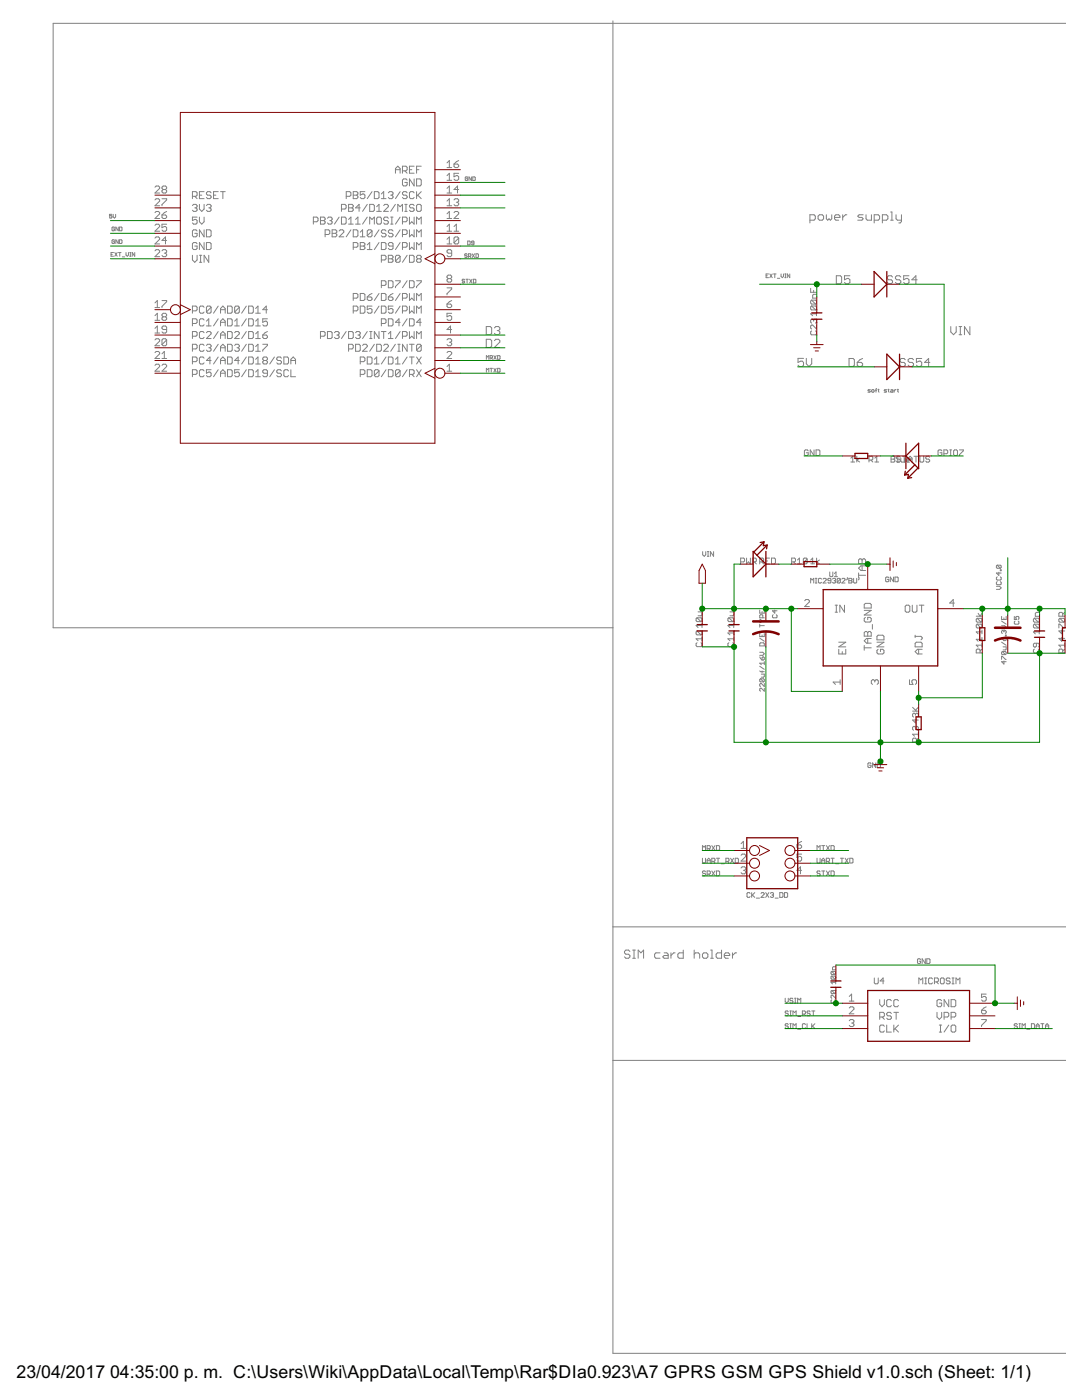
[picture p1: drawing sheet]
<svg xmlns="http://www.w3.org/2000/svg" width="216mm" height="279mm" viewBox="0 0 216 279" stroke-linecap="round" stroke-linejoin="round" font-family="sans-serif">
<defs><g id="words">
<g font-size="4">
<text x="3.3" y="275.1">23/04/2017</text>
<text x="22" y="275.1">04:35:00 p. m. C:\Users\Wiki\AppData\Local\Temp\Rar$DIa0.923\A7 GPRS GSM GPS Shield v1.0.sch (Sheet: 1/1)</text>
</g>
</g></defs>
<g fill="none" stroke="#808080" stroke-width=".2">
<path d="M122.3 4.2v265.9h90.3M212.6 4.7h-202v120.6h111.7M30.9 39.9l.3-.2h.4l.3 .2v.2l-1 1h1M30.9 37.4l.3-.3h.4l.3 .3v.2l-1 .9h1M32.3 39.7h1v.2l-1 .9v.3M32.6 37.8l-.3 .3v.2l.3 .2h.4l.3-.2v-.2l-.3-.3M32.6 37.8l-.3-.2v-.2l.3-.3h.4l.3 .3v.2l-.3 .2M32.6 37.8h.4M38.4 39.2h.7l.2-.3v-.4l-.2-.3h-.7v1.4M38.9 39.2l.4 .4M39.8 38.9h.5M40.7 38.2h-.9v1.4h.9"/>
<path d="M42.1 38.5l-.2-.3h-.5l-.2 .3v.2l.2 .2h.5l.2 .3v.2l-.2 .2h-.5l-.2-.2M42.6 38.9h.5M43.5 38.2h-.9v1.4h.9M44 38.2h.9M44.5 38.2v1.4M69.1 39.2h.7l.2-.3v-.4l-.2-.3h-.7v1.4M70.5 38.2h.7l.2 .3v.2l-.2 .2 .2 .3v.2l-.2 .2h-.7zM70.5 38.9h.7M72.8 38.2h-.9v.7l.7-.2 .2 .2v.5l-.2 .2h-.5l-.2-.2M74.2 38.2l-.9 1.4M74.7 38.2h.7l.2 .3v.9l-.2 .2h-.7zM76.1 38.7l.5-.5v1.4"/>
<path d="M76.1 39.6h.9M77.5 38.5l.2-.3h.5l.2 .3v.2l-.2 .2M78 38.9h.2M78.2 38.9l.2 .3v.2l-.2 .2h-.5l-.2-.2M78.9 34.6v-1l.5-.4 .4 .4v1M78.9 33.9h.9M79.8 38.2l-.9 1.4M80.3 34.1h.7l.2-.2v-.5l-.2-.2h-.7v1.4M80.8 34.1l.4 .5M81.2 35.9l-.2-.2h-.5l-.2 .2v1l.2 .2h.5l.2-.2v-.5h-.4M81.2 38.5l-.2-.3h-.5l-.2 .3v.2l.2 .2h.5l.2 .3v.2l-.2 .2h-.5l-.2-.2M81.7 33.9h.5"/>
<path d="M82.6 33.2h-.9v1.4h.9M82.6 35.7v1.4l-.9-1.4v1.4M82.6 38.5l-.2-.3h-.5l-.2 .3v.9l.2 .2h.5l.2-.2M83.1 35.7h.7l.3 .2v1l-.3 .2h-.7zM83.1 38.2v1.4M83.1 33.9h.5M83.4 38.9l.7 .7M84.1 33.2h-1v1.4M84.1 38.2l-1 1M89.2 32.5l.5-.5v1.4M89.2 35.1l.5-.5v1.4M89.2 37.6l.5-.5v1.4"/>
<path d="M89.2 38.5h.9M89.2 36h.9M89.2 33.4h.9M90.6 39.9l.2-.2h.5l.2 .2v.2l-.2 .3M90.6 32.7h.7l.2 .3v.2l-.2 .2h-.5l-.2-.2zM91.5 34.6h-.9v.7l.7-.2 .2 .2v.5l-.2 .2h-.5l-.2-.2M91.5 37.8h-.9l.7-.7v1.4M91.5 32l-.9 .7M93.3 35.4l-.1-.1-.4 .1v.5l.4 .1 .1-.3h-.2M94.1 35.3v.7l-.5-.7v.7M94.3 35.3l.5 .1v.5l-.1 .1h-.4zM22.2 50.8h.2"/>
<path d="M22.3 42.8h-.5v.4l.3-.2 .2 .2-.1 .3-.4-.1M22.6 42.8v.5l.2 .2 .3-.2v-.5M22.6 50.4h-.4v.7h.4M22.8 48l-.1-.1-.3 .1 .1 .6 .3-.1v-.3h-.2M22.8 45.4l-.1-.1-.3 .1 .1 .7 .3-.2v-.2h-.2M22.9 50.4l.5 .7M23.4 50.4l-.5 .7M23.6 45.3v.8l-.5-.8v.8M23.6 47.9v.7l-.5-.7v.7M23.6 50.4h.6M23.9 45.3l.4 .1-.1 .7h-.3zM23.9 47.9l.4 .1-.1 .6h-.3z"/>
<path d="M23.9 50.4v.7M24.4 51.3h.5M25.1 50.4v.5l.3 .2 .2-.2v-.5M25.9 50.4h.2M25.9 51.1h.2M26 50.4v.7M26.9 50.4v.7l-.5-.7v.7M30.9 50.1l.3-.3h.4l.3 .3v.2l-1 .9h1M30.9 47.5l.3-.2h.4l.3 .2v.3l-1 .9h1M30.9 45l.3-.3h.4l.3 .3v.2l-1 .9h1M30.9 42.4l.3-.2h.4l.3 .2v.3l-1 .9h1M32.3 50.1l.3-.3h.4l.3 .3v.2l-.3 .2"/>
<path d="M32.3 42.9h.7l.3 .2v.3l-.3 .2h-.4l-.3-.2zM32.3 60h1v.2l-1 1v.2M32.8 50.5h.2M33 50.5l.3 .3v.2l-.3 .2h-.4l-.3-.2M33.3 44.7h-1v.7l.7-.2 .3 .2v.5l-.3 .2h-.4l-.3-.2M33.3 42.2l-1 .7M33.3 48h-1l.7-.7v1.4M38.4 41l.2-.2h.5l.2 .2v.3l-.2 .2M38.4 50.9v1l.5 .4 .4-.4v-1M38.9 41.5h.2M39.1 41.5l.2 .2v.3l-.2 .2h-.5l-.2-.2M39.3 48.6l-.2-.2h-.5l-.2 .2v1l.2 .2h.5l.2-.2v-.5h-.4"/>
<path d="M39.3 46.1l-.2-.2h-.5l-.2 .2v.9l.2 .3h.5l.2-.3v-.4h-.4M39.3 43.3h-.9v.7l.7-.2 .2 .2v.5l-.2 .2h-.5l-.2-.2M39.8 50.9h.5M39.8 52.3h.5M39.8 40.8v.9l.5 .5 .4-.5v-.9M39.8 43.3v1l.5 .4 .4-.4v-1M40 50.9v1.4M40.7 45.9v1.4l-.9-1.4v1.4M40.7 48.4v1.4l-.9-1.4v1.4M41.2 48.4h.7l.2 .2v1l-.2 .2h-.7zM41.2 45.9h.7l.2 .2v.9l-.2 .3h-.7zM41.2 41l.2-.2h.5l.2 .2v.3l-.2 .2"/>
<path d="M41.7 41.5h.2M41.7 50.9v1.4l-1-1.4v1.4M41.9 41.5l.2 .2v.3l-.2 .2h-.5l-.2-.2M62.5 44.3h.7l.3-.3v-.4l-.3-.3h-.7v1.4M63.9 43.3h.7l.3 .3v.2l-.3 .2 .3 .3v.2l-.3 .2h-.7zM63.9 44h.7M64.9 46.8h.7l.2-.2v-.5l-.2-.2h-.7v1.4M65.3 43.6l.3-.3h.4l.3 .3v.2l-.3 .2M65.8 44h.2M66 44l.3 .3v.2l-.3 .2h-.4l-.3-.2M66.3 45.9h.7l.2 .2v.2l-.2 .3 .2 .2v.2l-.2 .3h-.7zM66.3 46.6h.7"/>
<path d="M67.7 46.1l.2-.2h.5l.2 .2v.2l-.9 1h.9M67.7 43.3l-1 1.4M68.1 43.3h.7l.3 .3v.9l-.3 .2h-.7zM68.1 41.7h.7l.3-.2v-.5l-.3-.2h-.7v1.4M69.6 40.8h.7l.2 .2v.3l-.2 .2 .2 .2v.3l-.2 .2h-.7zM69.6 44.7h.9M69.6 43.8l.4-.5v1.4M69.6 41.5h.7M70 45.9l-.9 1.4M70.5 49.3h.7l.2-.2v-.5l-.2-.2h-.7v1.4M70.5 59.5h.7l.2-.2v-.5l-.2-.2h-.7v1.4M70.5 45.9h.7l.2 .2v.9l-.2 .3h-.7z"/>
<path d="M71 43.8l.4-.5v1.4M71 44.7h.9M71.9 48.4h.7l.2 .2v.3l-.2 .2 .2 .2v.3l-.2 .2h-.7zM71.9 58.6h.7l.2 .2v.9l-.2 .3h-.7zM71.9 49.1h.7M71.9 47.3h.9M71.9 46.3l.4-.4v1.4M71.9 41.5h-.9l.6-.7v1.4M73.3 59.3h.7l.2 .2v.2l-.2 .3h-.5l-.2-.3zM73.3 49.8h.9M73.3 48.9l.5-.5v1.4M73.3 43.3l-1 1.4"/>
<path d="M73.3 40.8l-1 1.4M73.8 40.8h.7l.2 .2v1l-.2 .2h-.7zM73.8 44.7v-1.4l.4 .5 .5-.5v1.4M74.2 46.1l-.2-.2h-.5l-.2 .2v.9M74.2 46.1v.9l-.2 .3h-.5l-.2-.3M74.2 58.6l-.9 .7M74.2 46.1l-.9 .9M75.2 41.3l.4-.5v1.4M75.2 42.2h.9M75.4 43.3h.5l.2 .3v.9l-.2 .2h-.5l-.2-.2v-.9zM75.6 58.6l-.9 1.4M75.6 48.4l-.9 1.4"/>
<path d="M75.6 45.9l-.9 1.4M76.1 48.4h.7l.2 .2v1l-.2 .2h-.7zM76.1 51.9h.7l.2-.3v-.4l-.2-.3h-.7v1.4M76.1 57h.7l.2-.3v-.4l-.2-.3h-.7v1.4M76.1 58.6h.7l.2 .2v.9l-.2 .3h-.7zM76.6 41l.2-.2h.5l.2 .2v.3l-.9 .9h.9M77 46.1l-.2-.2h-.5l-.2 .2v.2l.2 .3h.5l.2 .2v.2l-.2 .3h-.5l-.2-.3M77.5 43.6l-.2-.3h-.5l-.2 .3v.2l.2 .2h.5l.2 .3v.2l-.2 .2h-.5l-.2-.2M77.5 50.9h.7l.2 .3v.2l-.2 .2 .2 .3v.2l-.2 .2h-.7zM77.5 56h.7l.2 .3v.9l-.2 .2h-.7zM77.5 59.3h.7l.2 .2v.2l-.2 .3h-.5l-.2-.3zM77.5 51.6h.7"/>
<path d="M78 43.3h.4M78 44.7h.4M78.2 43.3v1.4M78.4 49.1h-.7l-.2-.2v-.3l.2-.2h.5l.2 .2v1l-.2 .2h-.5l-.2-.2M78.4 46.1l-.2-.2h-.5l-.2 .2v.2l.2 .3h.5l.2 .2v.2l-.2 .3h-.5l-.2-.3M78.4 58.6l-.9 .7M78.9 40.8l-.9 1.4M78.9 56h.9v.3l-.9 .9v.2M79.4 42.2v-1.4l.4 .5 .5-.5v1.4M79.8 51.2l-.2-.3h-.5l-.2 .3v.9M79.8 51.2v.9l-.2 .2h-.5l-.2-.2M79.8 58.6l-.9 1.4"/>
<path d="M79.8 51.2l-.9 .9M79.8 48.4l-.9 1.4M79.8 45.9l-.9 1.4M79.8 43.3l-.9 1.4M80.3 59.5h.7l.2-.2v-.5l-.2-.2h-.7v1.4M80.3 44.3h.7l.2-.3v-.4l-.2-.3h-.7v1.4M80.3 46.8h.7l.2-.2v-.5l-.2-.2h-.7v1.4M80.3 49.3h.7l.2-.2v-.5l-.2-.2h-.7v1.4M80.8 42.2h.4M80.8 40.8h.4M81 40.8v1.4M81.2 56l-.9 1.4"/>
<path d="M81.2 50.9l-.9 1.4M81.7 43.3v1.4l.5-.4 .4 .4v-1.4M81.7 45.9v1.4l.5-.5 .4 .5v-1.4M81.7 48.4v1.4l.5-.5 .4 .5v-1.4M81.7 50.9h.7l.2 .3v.9l-.2 .2h-.7zM81.7 56h.7l.2 .3v.9l-.2 .2h-.7zM81.7 58.6v1.4l.5-.5 .4 .5v-1.4M82.6 41l-.2-.2h-.5l-.2 .2v.3l.2 .2h.5l.2 .2v.3l-.2 .2h-.5l-.2-.2M83.1 44.7v-1.4l.5 .5 .5-.5v1.4M83.1 47.3v-1.4l.5 .4 .5-.4v1.4M83.1 49.8v-1.4l.5 .5 .5-.5v1.4M83.1 56h1v.3l-1 .9v.2"/>
<path d="M83.1 60v-1.4l.5 .4 .5-.4v1.4M83.4 40.8h.4l.3 .2v1l-.3 .2h-.4l-.3-.2v-1zM83.4 51.6l-.3-.2v-.2l.3-.3h.4l.3 .3v.2l-.3 .2M83.4 51.6l-.3 .3v.2l.3 .2h.4l.3-.2v-.2l-.3-.3M83.4 51.6h.4M89.2 40.1l.5-.4v1.4M89.2 42.7l.5-.5v1.4M89.2 45.2l.5-.5v1.4M89.2 47.8l.5-.5v1.4M89.2 57.4h.9v.3l-.9 .9v.2M89.2 48.7h.9M89.2 46.1h.9"/>
<path d="M89.2 43.6h.9M89.2 41.1h.9M89.4 55.6l-.2-.2v-.3l.2-.2h.5l.2 .2v.3l-.2 .2M89.4 55.6l-.2 .2v.3l.2 .2h.5l.2-.2v-.3l-.2-.2M89.4 55.6h.5M90.1 50.5h-.7l-.2-.2v-.2l.2-.3h.5l.2 .3v.9l-.2 .2h-.5l-.2-.2M90.1 60l-.9 .7M90.6 42.4l.2-.2h.5l.2 .2v.3l-.9 .9h.9M90.6 46.1h.9M90.6 45.2l.5-.5v1.4M91.1 40.4h.2M91.3 40.4l.2 .2v.2l-.2 .3h-.5l-.2-.3"/>
<path d="M91.5 47.5l-.2-.2h-.5l-.2 .2v1M91.5 47.5v1l-.2 .2h-.5l-.2-.2M91.5 47.5l-.9 1M92.7 55.9l-.4-.2-.1 .3 .4 .1 .1 .2-.1 .2-.4-.2M93 55.7h.5M93.2 55.7v.8M93.2 50.8l-.4-.1-.1 .2 .4 .1 .1 .3-.1 .1-.4-.1M93.3 48.1l.5 .1-.1 .7h-.4zM93.5 51.2l.5-.2-.2-.3h-.3v.7M93.7 55.7l.5 .8M93.7 51.2l.3 .2M94.2 55.7l-.5 .8"/>
<path d="M94.2 50.7l.5 .7M94.5 55.7l.5 .2-.2 .6h-.3zM94.6 48.5h-.4l-.1-.1 .1-.3 .4 .1v.5l-.2 .2-.3-.2M94.7 50.7l-.5 .7M95 50.7l.5 .1-.2 .6h-.3zM152.9 55h.2M153.4 54.7h-.5v.7h.5M153.6 54.7l.5 .7M154.1 54.7l-.5 .7M154.3 54.7h.6M154.6 54.7v.7M155.1 55.5h.5"/>
<path d="M155.9 54.7v.5l.2 .2 .2-.2v-.5M156.6 54.7h.2M156.6 55.4h.2M156.7 54.7v.7M157.6 54.7v.7l-.5-.7v.7M161.6 43.9h.8l.3-.2v-.6l-.3-.2h-.8v1.6M161.8 57.6v.7h1.1M161.9 59.9l-.1 .2v.4l.1 .2h.8M161.9 59.9h.8l.2 .2v.4l-.2 .2M161.9 59.9l.8 .8M162.3 58v.3M162.9 58.7h-.6l-.1 .2v.6h.7"/>
<path d="M163.5 42.9h.6l.2 .2v.6l-.2 .2h-.6l-.3-.2v-.6zM164.9 42.9v.8l.3 .2 .2-.2 .3 .2 .3-.2v-.8M166.5 43.4h1.1v-.3l-.3-.2h-.5l-.3 .2v.6l.3 .2h.5M166.9 55h.8l.2 .3v1.1l-.2 .2h-.8zM168.1 42.9v1M169 42.9h-.3l-.6 .5M169.6 55h-1.1v.8l.8-.2 .3 .2v.6l-.3 .2h-.5l-.3-.2M172.2 42.9h-.8l-.2 .2 .2 .3h.6l.2 .3-.2 .2h-.8M172.8 42.9v.8l.3 .2h.8v-1M174.4 43.9h.8l.3-.2v-.6l-.3-.2h-.8v1.6M176.1 43.9h.8l.3-.2v-.6l-.3-.2h-.8v1.6M177.7 43.9h.5"/>
<path d="M177.7 42.3h.3v1.6M178.1 55.3l-.3-.3h-.5l-.3 .3v.3l.3 .2h.5l.3 .3v.3l-.3 .2h-.5l-.3-.2M178.8 42.9v.8l.3 .2h.8M179.7 55.3l-.2-.3h-.6l-.2 .3v.3l.2 .2h.6l.2 .3v.3l-.2 .2h-.6l-.2-.2M179.9 42.9v1.3l-.3 .3h-.3M181.4 55h-1.1v.8l.5-.2h.3l.3 .2v.6l-.3 .2h-.5l-.3-.2M183 55.8h-1.1l.9-.8v1.6M30.9 70.4l.3-.3h.4l.3 .3v.2l-1 .9h1M30.9 72.9l.3-.2h.4l.3 .2v.3l-1 .9h1M30.9 67.8l.3-.2h.4l.3 .2v.3l-1 .9h1M30.9 63.9h1M30.9 61.4h1"/>
<path d="M30.9 60.5l.5-.5v1.4M30.9 63l.5-.5v1.4M30.9 65.5l.5-.4v1.4M30.9 66.5h1M32.3 71.5h1M32.3 72.9l.3-.2h.4l.3 .2v.3l-1 .9h1M32.3 70.6l.5-.5v1.4M32.6 63.2l-.3-.2v-.2l.3-.3h.4l.3 .3v.2l-.3 .2M32.6 63.2l-.3 .3v.2l.3 .2h.4l.3-.2v-.2l-.3-.3M32.6 63.2h.4M33.3 67.8l-.3-.2h-.4l-.3 .2v1M33.3 67.8v1l-.3 .2h-.4l-.3-.2"/>
<path d="M33.3 65.8h-.7l-.3-.3v-.2l.3-.2h.4l.3 .2v.9l-.3 .3h-.4l-.3-.3M33.3 67.8l-1 1M38.4 67.1h.7l.2-.2v-.5l-.2-.2h-.7v1.4M38.4 74.7h.7l.2-.2v-.5l-.2-.2h-.7v1.4M38.4 72.2h.7l.2-.3v-.4l-.2-.3h-.7v1.4M38.4 69.6h.7l.2-.2v-.5l-.2-.2h-.7v1.4M38.4 64.6h.7l.2-.3v-.4l-.2-.3h-.7v1.4M38.4 62h.7l.2-.2v-.5l-.2-.2h-.7v1.4M40.7 71.5l-.2-.3h-.5l-.2 .3v.9l.2 .2h.5l.2-.2M40.7 74l-.2-.2h-.5l-.2 .2v1l.2 .2h.5l.2-.2M40.7 68.9l-.2-.2h-.5l-.2 .2v1l.2 .2h.5l.2-.2M40.7 66.4l-.2-.2h-.5l-.2 .2v.9l.2 .3h.5l.2-.3"/>
<path d="M40.7 63.9l-.2-.3h-.5l-.2 .3v.9l.2 .2h.5l.2-.2M40.7 61.3l-.2-.2h-.5l-.2 .2v1l.2 .2h.5l.2-.2M41.2 68.9l.2-.2h.5l.2 .2v.3l-.2 .2M41.2 66.4l.2-.2h.5l.2 .2v.2l-.9 1h.9M41.2 65h.9M41.2 64.1l.5-.5v1.4M41.7 69.4h.2M41.9 69.4l.2 .2v.3l-.2 .2h-.5l-.2-.2M42.1 73.8h-.9v.7l.7-.2 .2 .2v.5l-.2 .2h-.5l-.2-.2M42.1 61.3v1l-.2 .2h-.5l-.2-.2M42.1 61.3l-.2-.2h-.5l-.2 .2v1M42.1 61.3l-.9 1"/>
<path d="M42.1 71.9h-.9l.7-.7v1.4M43.5 61.1l-.9 1.4M43.5 63.6l-.9 1.4M43.5 66.2l-.9 1.4M43.5 68.7l-.9 1.4M43.5 71.2l-.9 1.4M43.5 73.8l-.9 1.4M44 66.9h.9M44 64.3h.9M44 75.2v-.9l.5-.5 .4 .5v.9M44 65v-.9l.5-.5 .4 .5v.9M44 62.5v-.9l.5-.5 .4 .5v.9"/>
<path d="M44 67.6v-1l.5-.4 .4 .4v1M44 70.1v-.9l.5-.5 .4 .5v.9M44 72.6v-.9l.5-.5 .4 .5v.9M44 61.8h.9M44 69.4h.9M44 71.9h.9M44 74.5h.9M45.4 73.8h.7l.2 .2v1l-.2 .2h-.7zM45.4 71.2h.7l.2 .3v.9l-.2 .2h-.7zM45.4 68.7h.7l.2 .2v1l-.2 .2h-.7zM45.4 66.2h.7l.2 .2v.9l-.2 .3h-.7zM45.4 63.6h.7l.2 .3v.9l-.2 .2h-.7z"/>
<path d="M45.4 61.1h.7l.2 .2v1l-.2 .2h-.7zM46.8 68.9l.3-.2h.4l.3 .2v.3l-.3 .2M46.8 66.4l.3-.2h.4l.3 .2v.2l-1 1h1M46.8 65h1M46.8 64.1l.5-.5v1.4M47.3 69.4h.2M47.5 69.4l.3 .2v.3l-.3 .2h-.4l-.3-.2M47.8 73.8h-1v.7l.7-.2 .3 .2v.5l-.3 .2h-.4l-.3-.2M47.8 61.3v1l-.3 .2h-.4l-.3-.2M47.8 61.3l-.3-.2h-.4l-.3 .2v1M47.8 71.9h-1l.7-.7v1.4M47.8 61.3l-1 1"/>
<path d="M49.1 61.1l-.9 1.4M49.1 63.6l-.9 1.4M49.1 66.2l-.9 1.4M49.1 68.7l-.9 1.4M49.1 71.2l-.9 1.4M49.1 73.8l-.9 1.4M49.6 63.6h.7l.2 .3v.9l-.2 .2h-.7zM49.6 73.8h.7l.2 .2v1l-.2 .2h-.7zM49.6 71.2h.7l.2 .3v.9l-.2 .2h-.7zM49.6 68.7h.7l.2 .2v1l-.2 .2h-.7zM49.6 66.2h.7l.2 .2v.9l-.2 .3h-.7zM49.6 61.1h.7l.2 .2v1l-.2 .2h-.7z"/>
<path d="M51 75.2h.9M51 72.6h.9M51 70.1h.9M51 67.6h.9M51 65h.9M51 62.5h.9M51 74.3l.5-.5v1.4M51 71.7l.5-.5v1.4M51 69.2l.5-.5v1.4M51 64.1l.5-.5v1.4M51 61.6l.5-.5v1.4M51 66.6l.5-.4v1.4"/>
<path d="M52.4 68.7h1v.2l-1 1v.2M52.4 66.9h.7l.3 .2v.2l-.3 .3h-.4l-.3-.3zM52.7 71.9l-.3-.2v-.2l.3-.3h.4l.3 .3v.2l-.3 .2M52.7 71.9l-.3 .3v.2l.3 .2h.4l.3-.2v-.2l-.3-.3M52.7 71.9h.4M53.4 74.5h-.7l-.3-.2v-.3l.3-.2h.4l.3 .2v1l-.3 .2h-.4l-.3-.2M53.4 63.6h-1v.7l.5-.2h.2l.3 .2v.5l-.3 .2h-.4l-.3-.2M53.4 61.8h-1l.7-.7v1.4M53.4 66.2l-1 .7M54.8 71.2l-1 1.4M54.8 73.8l-1 1.4M56.2 74l-.3-.2h-.4l-.3 .2v.3l.3 .2h.4l.3 .2v.3l-.3 .2h-.4l-.3-.2"/>
<path d="M56.2 71.5l-.3-.3h-.4l-.3 .3v.2l.3 .2h.4l.3 .3v.2l-.3 .2h-.4l-.3-.2M56.6 71.2h.7l.3 .3v.9l-.3 .2h-.7zM57.6 74l-.3-.2h-.4l-.3 .2v1l.3 .2h.4l.3-.2M58 73.8v1.4h1M58 71.9h1M58 72.6v-.9l.5-.5 .5 .5v.9M63.9 67.1h.7l.3-.2v-.5l-.3-.2h-.7v1.4M65.3 66.2h.7l.3 .2v.9l-.3 .3h-.7zM66.7 66.4l.3-.2h.4l.3 .2v.2l-.3 .3M67.2 66.9h.2M67.4 66.9l.3 .2v.2l-.3 .3h-.4l-.3-.3M69.1 66.2l-1 1.4"/>
<path d="M69.6 66.2h.7l.2 .2v.9l-.2 .3h-.7zM69.6 69.6h.7l.2-.2v-.5l-.2-.2h-.7v1.4M70.5 62h.7l.2-.2v-.5l-.2-.2h-.7v1.4M71 66.4l.2-.2h.4l.3 .2v.2l-.3 .3M71 68.7h.6l.3 .2v1l-.3 .2h-.6zM71.4 66.9h.2M71.6 66.9l.3 .2v.2l-.3 .3h-.4l-.2-.3M71.9 61.1h.7l.2 .2v1l-.2 .2h-.7zM71.9 72.2h.7l.2-.3v-.4l-.2-.3h-.7v1.4M71.9 74.7h.7l.2-.2v-.5l-.2-.2h-.7v1.4M72.3 68.9l.3-.2h.4l.3 .2v.3l-1 .9h1M73.3 73.8h.7l.2 .2v1l-.2 .2h-.7z"/>
<path d="M73.3 71.2h.7l.2 .3v.9l-.2 .2h-.7zM73.3 66.2l-1 1.4M73.8 66.2h.4M73.8 67.6h.4M74 66.2v1.4M74.2 61.1h-.9v.7l.5-.2h.2l.2 .2v.5l-.2 .2h-.5l-.2-.2M74.7 72.6h.9M74.7 71.7l.5-.5v1.4M74.7 68.7l-.9 1.4M75.2 68.7h.7l.2 .2v1l-.2 .2h-.7zM75.6 74l-.2-.2h-.5l-.2 .2v1M75.6 74v1l-.2 .2h-.5l-.2-.2"/>
<path d="M75.6 66.2v1.4l-.9-1.4v1.4M75.6 74l-.9 1M75.6 61.1l-.9 1.4M76.1 61.1h.7l.2 .2v1l-.2 .2h-.7zM76.1 64.6h.7l.2-.3v-.4l-.2-.3h-.7v1.4M76.1 66.2h.9M76.6 68.9l.2-.2h.5l.2 .2v.3l-.9 .9h.9M76.6 66.2v1.4M77 73.8l-.9 1.4M77 71.2l-.9 1.4M77.5 73.8h.7l.2 .2v1l-.2 .2h-.7zM77.5 63.6h.7l.2 .3v.9l-.2 .2h-.7z"/>
<path d="M77.5 71.2h.7l.2 .3v.9l-.2 .2h-.7zM77.5 67.6h.9M77.5 66.6l.5-.4v1.4M78.4 61.1h-.9v.7l.5-.2h.2l.2 .2v.5l-.2 .2h-.5l-.2-.2M78.9 68.7l-.9 1.4M78.9 72.6h.9M78.9 71.7l.5-.5v1.4M79.4 68.7h.4M79.4 70.1h.4M79.6 68.7v1.4M79.8 74l-.2-.2h-.5l-.2 .2v1M79.8 74v1l-.2 .2h-.5l-.2-.2"/>
<path d="M79.8 74l-.9 1M79.8 64.3h-.9l.7-.7v1.4M79.8 66.2l-.9 1.4M79.8 61.1l-.9 1.4M80.3 62h.7l.2-.2v-.5l-.2-.2h-.7v1.4M80.3 67.1h.7l.2-.2v-.5l-.2-.2h-.7v1.4M81.2 73.8l-.9 1.4M81.2 71.2l-.9 1.4M81.2 68.7v1.4l-.9-1.4v1.4M81.2 63.6l-.9 1.4M81.7 74.7h.7l.2-.2v-.5l-.2-.2h-.7v1.4M81.7 61.1v1.4l.5-.5 .4 .5v-1.4"/>
<path d="M81.7 63.6h.7l.2 .3v.9l-.2 .2h-.7zM81.7 66.2v1.4l.5-.5 .4 .5v-1.4M81.7 71.2h.9M81.7 68.7h.9M82.2 74.7l.4 .5M82.2 68.7v1.4M82.2 71.2v1.4M83.1 73.8l1 1.4M83.1 71.2l1 1.4M83.1 62.5v-1.4l.5 .5 .5-.5v1.4M83.1 67.6v-1.4l.5 .4 .5-.4v1.4M84.1 73.8l-1 1.4"/>
<path d="M84.1 71.2l-1 1.4M84.1 68.9l-.3-.2h-.4l-.3 .2v1M84.1 68.9v1l-.3 .2h-.4l-.3-.2M84.1 68.9l-1 1M84.1 64.3h-1l.7-.7v1.4M89.2 60.7h.7l.2 .2v.3l-.2 .2h-.5l-.2-.2zM89.2 70.4l.2-.3h.5l.2 .3v.2l-.9 .9h.9M89.2 73.2l.5-.5v1.4M89.2 74.1h.9M89.2 67.8l.2-.2h.5l.2 .2v.3l-.2 .2M89.7 68.3h.2M89.9 68.3l.2 .2v.3l-.2 .2h-.5l-.2-.2"/>
<path d="M90.1 62.5h-.9v.7l.7-.2 .2 .2v.5l-.2 .2h-.5l-.2-.2M90.1 65.8h-.9l.7-.7v1.4M97 65.2h.8l.3 .2v1.1l-.3 .3h-.8zM97 67.7h.8l.3 .3v1.1l-.3 .2h-.8zM97 71.7v-.7l.3 .2 .2-.2v.7M97 74.3v-.8l.3 .3 .2-.3v.8M97.8 71.5h.3l.2-.4-.5-.1v.7M97.8 73.5h.5M98 71.5l.3 .2M98 73.5v.8M98.5 71l.5 .7M98.5 73.5l.5 .8"/>
<path d="M98.7 65.4l.2-.2h.6l.2 .2v.3l-.2 .3M98.7 68l.2-.3h.6l.2 .3v.3l-1 1h1M99 71l-.5 .7M99 73.5l-.5 .8M99.2 66h.3M99.3 71l.5 .1-.1 .6h-.4zM99.3 73.5l.5 .1-.1 .7h-.4zM99.5 66l.2 .3v.2l-.2 .3h-.6l-.2-.3M160.3 71.5h-1.1v.8l.6-.2h.3l.2 .2v.6l-.2 .3h-.6l-.3-.3M160.9 71.5v1.1l.5 .6 .6-.6v-1.1M161.9 61.1l-.1 .2v.4l.1 .1h.8M161.9 66l-.1 .2v.4l.1 .2h.8l.2-.2v-.4l-.2-.2"/>
<path d="M161.9 61.1h.8l.2 .2v.4l-.2 .1M161.9 61.1l.8 .7M162.3 63.9l-.1-.2-.4 .2v.4l.1 .2M162.3 63.9l.2-.2 .4 .2v.4l-.2 .2M162.3 63.9v.2M162.9 64.9v.8l-.7-.8-.4 .2v.4l.1 .2M162.9 62.2v.8M162.9 62.6h-1.1l.4 .4M169.4 71.5h.8l.3 .3v1.1l-.3 .2h-.8zM171 72.3h.9l.2 .3v.3l-.2 .2h-.6l-.3-.2zM172.1 71.5l-.5 .3-.6 .5M173.7 77.8h-.4l-.1 .1 .1 .1 .4 .1-.5 .2"/>
<path d="M173.9 77.9l.4-.1 .1 .3-.3 .2zM174.7 77.9h.2M174.9 77.5l-.1 .2v.6M175.2 77.8h.2M175.3 77.7l.1 .6M176.9 77.8l-.5 .1 .5 .2-.5 .2M177.2 77.8h.2M177.3 77.7l.1 .6M177.8 77.8l.4 .1v.4h-.4l-.1-.2 .1-.1h.4M178.4 77.8v.5M178.8 77.8l-.4 .2M179 77.8h.3"/>
<path d="M179.2 77.7l.1 .6M180.6 71.8l-.2-.3h-.6l-.2 .3v.3l.2 .2h.6l.2 .3v.3l-.2 .2h-.6l-.2-.2M182.3 71.8l-.3-.3h-.5l-.3 .3v.3l.3 .2h.5l.3 .3v.3l-.3 .2h-.5l-.3-.2M183.9 71.5h-1v.8l.5-.2h.2l.3 .2v.6l-.3 .2h-.5l-.2-.2M185.5 72.3h-1l.8-.8v1.6M189.7 65.2v1.1l.6 .5 .5-.5v-1.1M191.4 66.8h.5M191.4 65.2h.5M191.6 65.2v1.6M193.5 65.2v1.6l-1.1-1.6v1.6M161.3 90l-.2-.2h-.4l-.2 .2v.7l.2 .2h.4l.2-.2v-.3h-.4M162.4 89.8v1.1l-.7-1.1v1.1"/>
<path d="M162.8 89.8h.6l.2 .2v.7l-.2 .2h-.6zM169.8 91.4l.4-.3v1.1M169.8 92.2h.7M171 91.1v1.1M171.5 91.4l-.5 .4 .5 .4M173.4 91.8h.6l.2-.2v-.4l-.2-.1h-.6v1.1M173.8 91.8l.4 .4M174.6 92.2h.7M174.6 91.4l.3-.3v1.1M177.8 91.1h.6l.2 .1-.2 .4 .2 .4-.2 .2h-.6zM177.8 91.6h.6M178.9 92l.2 .2"/>
<path d="M179 91.1h.5l.1 .1M179.1 91.1l-.2 .3 .2 .2h.4l.1 .4-.1 .2h-.5M179.2 91.1v1.1M179.7 91.4v.6l.2 .2h.6v-.8M180 91.1h.8M180.4 91.1v1.1M180.9 91.8h.8l-.2-.4h-.4l-.2 .2v.4l.2 .2h.4M181.2 92.2v-.8l.4-.3 .4 .3v.8M181.2 91.6h.8M182.4 91.1h.8M182.8 91.1v1.1M183.6 91.1v.9l.1 .2h.4l.2-.2v-.9"/>
<path d="M185.5 91.2l-.2-.1h-.4l-.2 .1 .2 .4h.4l.2 .2-.2 .4h-.4l-.2-.2M187.9 90l-.2-.2h-.3l-.2 .2v.7l.2 .2h.3l.2-.2v-.3h-.3M188.3 90.6h.6l.2-.2v-.4l-.2-.2h-.6v1.1M189.5 89.8h.4M189.5 90.9h.4M189.7 89.8v1.1M190.3 90l.2-.2h.4l.2 .2v.7l-.2 .2h-.4l-.2-.2zM191.5 89.8h.7v.2l-.7 .7v.2M140.2 110.1v.6l.3 .3 .3-.3v-.6M141.1 111h.4M141.1 110.1h.4M141.3 110.1v.9"/>
<path d="M142.4 110.1v.9l-.6-.9v.9M147.8 112.1h.6l.2-.1v-.4l-.2-.2h-.6v1.1M149 111.4v1.1l.4-.4 .3 .4v-1.1M150.1 112.1h.6l.2-.1v-.4l-.2-.2h-.6v1.1M150.5 112.1l.4 .4M151.6 112.1h.6l.2-.1v-.4l-.2-.2h-.6v1.1M152 112.1l.4 .4M152.8 112h.4M153.5 111.4h-.7v1.1h.7M153.9 111.4h.6l.2 .2v.8l-.2 .1h-.6zM158 112.1h.5l.2-.1v-.4l-.2-.2h-.5v1.1M158.3 112.1l.4 .4"/>
<path d="M159.1 112.5h.8M159.1 111.8l.4-.4v1.1M160.6 119.9l.2-.2h.5l.2 .2v.2l-.9 1h.9M161.1 111.6l-.2-.2h-.4l-.2 .2v.7M161.1 111.6v.7l-.2 .2h-.4l-.2-.2M161.1 111.6l-.8 .7M161.8 116.4v-1l.3 .3 .3-.3v1M161.8 112.5h.7M161.8 111.8l.4-.4v1.1M162.7 116.4h.3M162.7 115.4h.3M162.8 115.4v1"/>
<path d="M162.9 111.4v1.1M163.5 111.8l-.6 .3 .6 .4M163.9 115.6l-.1-.2-.5 .2v.6l.2 .2 .4-.2M164.2 115.6l.2-.2 .5 .2v.1l-.7 .7h.7M165.6 114.2v.7l.1 .2 .5-.2v-.7M165.8 115.9h-.5l-.1-.2 .1-.3 .5 .2v.6l-.1 .2-.5-.2M166.1 115.6l.5-.2 .1 .2-.1 .3M166.4 115.9h.2M166.5 115.1h.6M166.5 114.5l.3-.3v.9M166.6 115.9l.1 .2-.1 .3-.5-.2M167.7 115.6v.6l-.2 .2-.5-.2"/>
<path d="M167.7 115.6l-.5-.2-.2 .2v.6M167.7 115.6l-.7 .6M168 115.6l.1-.2 .5 .2v.1l-.6 .7h.6M169.1 115.3v.3l-.2 .1M169.4 115.4h.5l.1 .2-.1 .3 .1 .3-.1 .2h-.5zM169.4 115.9h.5M170.3 115.4v.8l.2 .2 .4-.2v-.8M171.3 114.8h1.4M171.3 114.3v1M171.4 115.3l-.1 .4M171.6 111.5h.2l.2 .3 .3-.3h.2l.2 .3v.7h-1.4v-.7zM172 111.8v.7"/>
<path d="M172 112.9v1M172.7 112.9h-.9l-.5 .5 .5 .5h.9M177.4 115.3l-.2-.1-.5 .1v.7l.2 .1 .5-.1v-.4h-.4M178.3 115.2v.9l-.6-.9v.9M178.6 115.2h.5l.1 .1v.7l-.1 .1h-.5zM198.8 117h.7l.3 .3-.3 .3h-.7M199 116.1l-.2 .1v.3l.2 .2h.6l.2-.2v-.3l-.2-.1M199 112.8l-.2 .1v.4l.2 .1h.6M199 115.1l-.2 .2v.3l.2 .2h.6l.2-.2v-.3l-.2-.2M199 112.8h.6l.2 .1v.4l-.2 .1M199 112.8l.6 .6M199.3 114.2v.6l-.5-.4h1"/>
<path d="M199.6 113.7h.2v.2h-.2zM139.1 123.3h.8l.2 .2v.4l-.2 .2M139.1 125.9h.8l.2 .2v.4l-.2 .2M139.1 128.3l-.2 .2v.3l.2 .3h.8l.2-.3v-.3l-.2-.2M139.1 123.3l-.2 .2v.4l.2 .2h.8M139.1 125.9l-.2 .2v.4l.2 .2h.8M139.1 123.3l.8 .8M139.1 125.9l.8 .8M139.3 122.1h.8v.6l-.2 .2h-.6M140.1 124.8h-1.2l.4 .4M140.1 124.5v.7M140.1 127.1v.8"/>
<path d="M140.1 127.5h-1.2l.4 .4M145.4 123.3h.8l.2 .2v.4l-.2 .2M145.4 123.3l-.2 .2v.4l.2 .2h.8M145.4 128.3l-.2 .2v.3l.2 .3h.8l.2-.3v-.3l-.2-.2M145.4 123.3l.8 .8M145.6 122.1h.8v.6l-.2 .2h-.6M146.4 124.8h-1.2l.4 .4M146.4 124.5v.7M146.4 125.9v.8M146.4 127.1v.8M146.4 127.5h-1.2l.4 .4M146.4 126.3h-1.2l.4 .4"/>
<path d="M151.6 121.8v.6h.9v-.6M151.6 126.4v.6h.9v-.6M151.6 124.6v.6M151.6 133.9l.1 .1h.8M151.6 133l.9 .6M151.6 131.1l.5 .6M151.6 130.2h.6l.3 .3-.3 .3h-.6M151.6 127.4l.9 .6M151.6 124.9h.9M151.6 123.6l.5 .3M151.7 128.3h.7l.1 .2v.4h-.9v-.4zM151.7 135.5h.7l.1 .1-.1 .5"/>
<path d="M151.7 135.5l-.1 .4 .1 .2h.7M151.7 135.5l.7 .6M151.9 134.5h.6v.5l-.1 .1h-.5M152.1 131.3l.1-.2 .3 .2-.1 .4h-.3zM152.1 122v.4M152.1 126.7v.3M152.1 133.9v.3M152.1 123.9l-.5 .3M152.1 123.9h.4M152.2 123.3v-.5l-.5-.1-.1 .1v.5h.9M152.5 132v.7M152.5 136.4v.6l-.6-.6-.3 .2 .1 .4"/>
<path d="M152.5 137.4v.5l-.6-.5-.3 .1 .1 .4M152.5 132.4h-.9l.3 .3M154.3 122.7l-.2 .1 .2 .5h.6l.1-.2-.1-.4M154.6 121.8v.6l-.5-.5h.9M166.6 122.2h.5M166.6 120.8h.5M166.9 120.8v1.4M167.4 128.2h1.4l-1.4 .9h1.4M167.4 129.6v.9h1.4v-.9M167.6 135.7v.9M167.6 136.1h-1.4l.5 .5M168.1 130v.5"/>
<path d="M168.5 120.8v1.4l-.9-1.4v1.4M172.4 126.3l.3-.3h.2l.2 .3 .3-.3h.2l.2 .3v.7h-1.4zM172.4 120.6l.3-.2h.9l.2 .2v.7h-1.4zM172.4 129.3h1.4M172.4 128.8v1M172.4 121.8h1.4l-1.4 .9h1.4M172.7 123.2l-.3 .2v.5l.3 .2h.9l.2-.2v-.5l-.2-.2h-.5v.5M173.1 126.3v.7M173.1 127.4v1M173.8 127.4h-.9l-.5 .5 .5 .5h.9M174.1 124.6v1M174.6 135.9l.2-.2h.2l.3 .2v.5l-.3 .2"/>
<path d="M174.6 135.9l-.3-.2h-.2l-.2 .2v.5l.2 .2M174.6 135.9v.2M175 128.2h1.4l-1.4 .9h1.4M175.2 126.8h.9l.3 .2v.7h-1.4v-.7zM175.2 129.6l-.2 .2v.5l.2 .2h.9l.3-.2v-.5l-.3-.2h-.4v.4M180.8 120.8h.5l.2 .2v.9l-.2 .3h-.5l-.2-.3v-.9zM181.5 135.7v.9h.7l-.3-.5v-.2l.3-.2h.4l.3 .2v.5l-.3 .2M182 120.8v1.1l.3 .3h.4l.3-.3v-1.1M182.6 128.4l.2-.2h1l.2 .2v.7h-1.4zM182.6 127h1.2l.2 .2v.3l-.2 .2M182.6 126.8v.4M183.3 129.6v.9"/>
<path d="M183.4 120.8h1M183.9 120.8v1.4M184 129.6h-.9l-.5 .4 .5 .5h.9M190.4 120.4h-.9l.7-.7v1.4M194.8 123h1.1M195 124.6l-.2 .2v.3l.2 .2h.7M195 123.4h.7l.2 .2v.4l-.2 .2M195 124.6h.7l.2 .2v.3l-.2 .2M195 123.4l-.2 .2v.4l.2 .2h.7M195 124.6l.7 .7M195 123.4l.7 .8M195.2 122.4l.4 .6 .3-.6"/>
<path d="M195.6 130.3v-.6l-.2-.2h-.4l-.2 .2v.6h1.1M195.9 126.1h-1.1l.4 .4M195.9 125.7v.8M195.9 127.2v.8M195.9 128.4v.7M195.9 129.5l-.3 .4M195.9 128.8h-1.1l.4 .3M195.9 127.6h-1.1l.4 .4M199.9 124.9h.6l.3 .3-.3 .3h-.6M199.9 123v.6h.9v-.6M199.9 131.6v-.6l.9 .6M199.9 128.2l.9 .6"/>
<path d="M199.9 127.2l.4 .6M199.9 124l.9 .6M200 130l-.1 .5 .1 .1h.6M200 130h.6l.2 .2-.2 .4M200 130l.6 .6M200.2 129.1h.6v.5l-.2 .1h-.4M200.3 131.9v.6l-.4-.4h.9M200.3 123.3v.3M200.3 126v.1M200.3 127.4l.2-.2 .3 .2-.2 .4h-.3zM200.3 126l-.1-.2-.3 .2 .1 .4M200.3 126l.2-.2 .3 .2-.2 .4"/>
<path d="M200.6 126.7h.2v.2h-.2zM202.4 123v.6h.5l-.2-.3 .2-.3 .4 .2-.1 .4M202.5 124l-.1 .1 .1 .5h.7l.1-.2-.1-.4M206.4 124.6l-.2 .2v.3l.2 .2h.8M206.4 124.6h.8l.2 .2v.3l-.2 .2M206.4 123.4l-.2 .2v.4l.2 .2h.8M206.4 123.4h.8l.2 .2v.4l-.2 .2M206.4 129.5l-.2 .2v.4l.2 .2h.8l.2-.2v-.4l-.2-.2M206.4 124.6l.8 .7M206.4 123.4l.8 .8M206.8 128.4v.5l-.2 .2-.4-.2v-.3l.2-.2h.8l.2 .2v.3l-.2 .2M207.4 126.1h-1.2l.4 .4"/>
<path d="M207.4 122.2h-.6l-.2 .2v.6h.8M207.4 125.7v.8M211.3 125.3v-.7h.2l.8 .7h.1M211.5 123.4l-.2 .2v.4l.2 .2h.8M211.5 123.4h.8l.1 .2v.4l-.1 .2M211.5 123.4l.8 .8M211.9 125.7v.8l-.6-.6h1.1M211.9 127.2v.8l-.6-.6h1.1M212 123v-.6l-.1-.2h-.4l-.2 .2v.6h1.1M212 130.3v-.6l-.1-.2h-.4l-.2 .2v.6h1.1M212.4 128.4v.7M212.4 122.2l-.4 .4"/>
<path d="M212.4 128.8h-1.1l.4 .3M212.4 129.5l-.4 .4M173.8 152.4l-.1-.1-.5 .1v.6l.5 .2 .1-.5h-.3M174.7 152.3v.9l-.6-.9v.9M175 152.3h.5l.2 .1v.6l-.2 .2h-.5zM182.1 141.9h1.1M182.1 141.2l.8 .7M182.7 143.5v.8l-.6-.6h1.1M182.7 142.5v.2M182.7 145.2v.2M182.7 142.5l-.2-.2-.4 .2v.4l.2 .2M182.7 145.2l-.2-.2-.4 .2v.3l.2 .2"/>
<path d="M182.7 142.5l.2-.2 .3 .2v.4l-.2 .2M182.7 145.2l.2-.2 .3 .2v.3l-.2 .2M182.9 148.1v-.6l-.2-.2h-.4l-.2 .2v.6h1.1M183.2 147.3l-.3 .4M183.2 146.2v.7M183.2 141.2l-.5 .5M183.2 146.5h-1.1l.4 .4M140.2 169.7v-.9l.3 .3 .3-.3v.9M140.2 171.3v.8l.1 .1 .5-.1v-.8M140.8 174l-.2-.2h-.3l-.1 .3 .1 .2h.3l.2 .3-.2 .2h-.3l-.1-.2M141.1 172.2v-.6l.3-.3 .3 .3v.6M141.1 174.5h.5l.1-.2v-.3l-.1-.2h-.5v1"/>
<path d="M141.1 169.4h.5l.1-.2v-.3l-.1-.1h-.5v.9M141.1 171.8h.6M141.4 174.5l.3 .3M141.4 169.4l.3 .3M142 173.8l.7 1M142 168.8l.7 .9M142 171.9h.5l.2-.1v-.4l-.2-.1h-.5v.9M142.3 171.9l.4 .3M142.7 173.8l-.7 1M142.7 168.8l-.7 .9M143 173.8h.4l.2 .2v.6l-.2 .2h-.4zM143 168.8h.4l.2 .1v.6l-.2 .2h-.4z"/>
<path d="M143 171.3h.6M143.3 171.3v.9M143.9 172.4h.6M144.8 171.9h.5l.2-.1-.2-.5h-.5v.9M145.1 171.9l.4 .3M145.8 171.3l.6 .9M146.4 171.3l-.6 .9M146.7 171.3h.5l.1 .1v.7l-.1 .1h-.5zM147.9 173.2l.2-.2h.5l.2 .2v.3l-.2 .2M147.9 168.4l.4-.5v1.4M147.9 169.3h.9M147.9 170.7l.2-.2h.5l.2 .2v.2l-.9 1h.9"/>
<path d="M148.3 173.7h.3M148.6 173.7l.2 .2v.3l-.2 .2h-.5l-.2-.2M149.7 178.3l-.2-.2h-.3l-.1 .2v.6l.1 .2h.3l.2-.2M150 178.1v1M150.1 178.6l.5 .5M150.6 178.1l-.6 .7M150.9 179.2h.7M151.8 178.3l.2-.2h.3l.2 .2-.7 .8h.7M152.8 178.1l.6 1M153.4 178.1l-.6 1M153.7 178.3l.2-.2h.3l.1 .2-.1 .3M154 178.6h.2"/>
<path d="M154.2 178.6l.1 .2-.1 .3h-.3l-.2-.2M154.7 179.2h.6M155.6 178.1h.5l.1 .2v.6l-.1 .2h-.5zM156.5 178.1h.5l.2 .2v.6l-.2 .2h-.5zM159 168.6h.7l.3 .2v.3l-.3 .2h-.4l-.3-.2zM160 170.5h-1v.7l.5-.3h.2l.3 .3v.4l-.3 .3h-.4l-.3-.3M160 173.7h-1l.7-.7v1.4M160 167.9l-1 .7M163 169.7v-.9l.3 .3 .3-.3v.9M163 171.3v.8l.2 .1 .4-.1v-.8M163.6 174l-.1-.2h-.3l-.2 .3 .2 .2h.3l.1 .3-.1 .2h-.3l-.2-.2M164 173.8h.6"/>
<path d="M164 168.8h.6M164 171.8h.6M164 172.2v-.6l.3-.3 .3 .3v.6M164.3 168.8v.9M164.3 173.8v1M164.9 171.9h.5l.1-.1v-.4l-.1-.1h-.5v.9M164.9 173.8l.6 1M164.9 168.8l.6 .9M165.2 171.9l.3 .3M165.5 173.8l-.6 1M165.5 168.8l-.6 .9M165.8 168.8h.5l.2 .1v.6l-.2 .2h-.5z"/>
<path d="M165.8 173.8h.5l.2 .2v.6l-.2 .2h-.5zM165.8 171.3h.7M166.1 171.3v.9M166.8 172.4h.6M167.7 171.3h.6M168 171.3v.9M168.6 171.3l.6 .9M169.2 171.3l-.6 .9M169.6 171.3h.4l.2 .1v.7l-.2 .1h-.4zM122.3 185h90.3M125.7 189.9l-.3-.3h-.5l-.3 .3v.3l.3 .2h.5l.3 .3v.3l-.3 .2h-.5l-.3-.2M126.2 189.6h.6"/>
<path d="M126.2 191.2h.6M126.5 189.6v1.6M127.3 191.2v-1.6l.6 .6 .5-.6v1.6M131.7 190.2h-.8l-.3 .2v.6l.3 .2h.8M132.5 190.2h.6l.2 .2v.8h-.8l-.3-.2 .3-.3h.8M133.9 190.2v1M134.7 190.2h-.3l-.5 .5M136.3 189.6v1.6h-.8l-.2-.2v-.6l.2-.2h.8M138.5 190.4l.3-.2h.5l.3 .2v.8M138.5 189.6v1.6M140.2 190.4l.2-.2h.6l.2 .2v.6l-.2 .2h-.6l-.2-.2zM141.8 189.6h.3v1.6"/>
<path d="M141.8 191.2h.5M144 189.6v1.6h-.8l-.3-.2v-.6l.3-.2h.8M144.5 190.7h1.1v-.3l-.3-.2h-.5l-.3 .2v.6l.3 .2h.5M146.2 190.2v1M147 190.2h-.3l-.5 .5M156.7 199.2v.7l.3 .3 .3-.3v-.7M158.2 199.4l-.1-.2h-.3l-.2 .3 .2 .2h.3l.1 .3-.1 .2h-.3l-.2-.2M158.5 199.2h.4M158.7 199.2v1M166 193.9h.6l.2 .1-.2 .5M166 194.8h.6l.2 .1-.2 .5M166 197.7h.6l.2 .1-.2 .5"/>
<path d="M166 199.5l-.2 .2 .2 .5h.6l.2-.2-.2-.5M166 194.8l-.2 .1 .2 .5h.6M166 193.9l-.2 .1 .2 .5h.6M166 197.7l-.2 .1 .2 .5h.6M166 194.8l.6 .6M166 193.9l.6 .6M166 197.7l.6 .6M166.8 196h-1l.3 .4M166.8 195.7v.7M166.8 198.6v.6l-.7-.6-.3 .2 .2 .4M166.8 192.9h-.5l-.2 .2v.4h.7M169.5 198.9l.4-.5v1.4"/>
<path d="M169.5 199.8h.9M174.5 195.2v1l.1 .1h.4l.2-.1v-1M175.5 199.5v.9l.5 .5 .5-.5v-.9M176.4 195.8h-.8l.6-.6v1.1M177.9 199.7l-.3-.2h-.4l-.3 .2v1l.3 .2h.4l.3-.2M179.3 199.7l-.3-.2h-.4l-.2 .2v1l.2 .2h.4l.3-.2M183.3 196.3v-1.1l.4 .4 .4-.4v1.1M183.7 191.5l-.2-.2h-.3l-.1 .2v.6l.1 .2h.3l.2-.2v-.3h-.3M184.5 196.3h.4M184.5 195.2h.4M184.6 191.3v1l-.6-1v1M184.7 195.2v1.1"/>
<path d="M184.9 191.3h.5l.2 .2v.6l-.2 .2h-.5zM186.1 195.4l-.2-.2h-.4l-.2 .2v.8l.2 .1h.4l.2-.1M186.5 196h.5l.2-.2v-.4l-.2-.2h-.5v1.1M186.9 196l.3 .3M187.6 195.4l.2-.2h.4l.2 .2v.8l-.2 .1h-.4l-.2-.1zM187.9 199.7l-.2-.2h-.5l-.2 .2v1l.2 .2h.5l.2-.2v-.5h-.5M189.3 199.5v1.4l-.9-1.4v1.4M189.6 195.4l-.2-.2h-.4l-.2 .4 .2 .2h.4l.2 .4-.2 .1h-.4l-.2-.1M189.8 199.5h.7l.2 .2v1l-.2 .2h-.7zM190 196.3h.4M190 195.2h.4M190.2 195.2v1.1"/>
<path d="M190.8 196.3v-1.1l.3 .4 .4-.4v1.1M196.8 198.4h-.9v.7l.4-.2h.3l.2 .2v.5l-.2 .2h-.5l-.2-.2M122.3 211.6h90.3M157.3 201.9l-.2-.1h-.3l-.1 .3 .4 .1 .2 .3-.2 .2h-.3l-.1-.2M157.3 204.5l-.2-.2h-.3l-.1 .3 .4 .2 .2 .3-.2 .2h-.3l-.1-.2M157.6 202.7h.3M157.6 204.3h.3M157.6 205.3h.3M157.6 201.8h.3M157.8 201.8v.9M157.8 204.3v1M158.2 202.7v-.9l.3 .3 .4-.3v.9"/>
<path d="M158.2 205.3v-1l.3 .3 .4-.3v1M158.5 200.2h.4M159.2 205.4h.6M159.2 202.9h.6M159.2 200.2v-1l.3 .3 .3-.3v1M160.1 202.4h.5l.1-.2-.1-.4h-.5v.9M160.4 202.4l.3 .3M160.7 204.5l-.1-.2h-.3l-.2 .2v.6l.2 .2h.3l.1-.2M161 204.3v1h.6M161.6 201.9l-.1-.1h-.3l-.2 .3 .5 .1 .1 .3-.1 .2h-.3l-.2-.2M162 204.3v1M162 201.8h.6"/>
<path d="M162.1 204.8l.5 .5M162.3 201.8v.9M162.6 204.3l-.6 .6M169.5 201.2l.2-.3h.5l.2 .3v.2l-.9 .9h.9M169.5 203.7l.2-.2h.5l.2 .2v.2l-.2 .3M169.9 204.2h.3M170.2 204.2l.2 .2v.2l-.2 .3h-.5l-.2-.3M175.5 203h.7l.3-.3v-.4l-.3-.3h-.7v1.4M176 203l.5 .4M176.5 204.8l-.3-.2h-.4l-.3 .2v.9l.3 .3h.4l.3-.3M176.9 204.6v1.4h1M177.9 202.3l-.3-.3h-.4l-.3 .3v.2l.3 .2h.4l.3 .3v.2l-.3 .2h-.4l-.3-.2"/>
<path d="M178.4 204.6v1.4M178.4 202h.9M178.6 205.3l.7 .7M178.8 202v1.4M179.3 204.6l-.9 .9M187 202v1l.4 .4 .5-.4v-1M187.4 204.6h.5M187.4 206h.5M187.7 204.6v1.4M188.4 203h.7l.2-.3v-.4l-.2-.3h-.7v1.4M189.3 204.6l-.9 1.4M189.8 203h.7l.2-.3v-.4l-.2-.3h-.7v1.4"/>
<path d="M190 204.6h.5l.2 .2v.9l-.2 .3h-.5l-.2-.3v-.9zM195.9 201.6h.7l.2 .3v.2l-.2 .2h-.5l-.2-.2zM195.9 203.5h.9v.2l-.9 .9v.3M196.8 200.9l-.9 .7M203 204.5l-.1-.2h-.4l-.1 .2 .1 .3h.4l.1 .1-.1 .4h-.4l-.1-.2M203.3 204.3h.3M203.3 205.3h.3M203.5 204.3v1M203.9 205.3v-1l.4 .3 .3-.3v1M204.9 205.4h.6M205.8 204.3h.5l.1 .2v.6l-.1 .2h-.5zM206.8 205.3v-.7l.3-.3 .3 .3v.7"/>
<path d="M206.8 204.8h.6M207.7 204.3h.6M208 204.3v1M208.6 204.8h.7M208.6 205.3v-.7l.3-.3 .4 .3v.7"/>
</g>
<g fill="none" stroke="#800000" stroke-width=".25">
<path d="M174.4 54.2l2.6 2.5-2.6 2.6zM177 54.2v5.1M162 63.7h2M162 62.4h2M177 70.7l2.5 2.5-2.5 2.6zM179.5 70.7v5.1M170.6 90.5h2.5v1h-2.5zM180.5 94.8l.8-.1-.2 .7M180.6 94l-.1 .8M180.8 88.5v5M181.9 95.3l-.8 .1M182.5 92.8l-2 2"/>
<path d="M183.2 93.4l-2.1 2M183.3 88.5v5l-2.5-2.5zM150.3 110l2.5 2.6-2.5 2.5zM152.4 108.1l-2 2.1M152.4 108.1l-.7 .2M152.4 108.1l-.1 .8 .8-.1M152.8 110v5.1M153.1 108.8l-2.1 2M153.1 108.8l-.1 .7M160.4 112.1h2.6v1h-2.6zM164.3 117.7h22.8v15.2h-22.8zM139.1 125.9h2"/>
<path d="M139.1 124.7h2M145.5 125.9h2M145.5 124.7h2M195.5 125.3h1v2.5h-1zM206.4 127.2h2M206.4 125.9h2M212.6 125.3h-.6v2.5h.6M182.8 143.1h1v2.5h-1zM149 167.2h10.2v10.2h-10.2zM165.8 197h2M165.8 195.8h2M173.1 197.7h20.4v10.1h-20.4z"/>
</g>
<g fill="none" stroke="#800000" stroke-width=".2">
<path d="M30.9 38.9h5.1M36 22.4h50.8v66.1h-50.8zM86.8 38.9h5.1M86.8 36.4h5.1M86.8 33.9h5.1M30.9 51.6h5.1M30.9 49.1h5.1M30.9 46.6h5.1M30.9 44h5.1M30.9 41.5h5.1M86.8 59.3h5.1M86.8 56.7h5.1"/>
<path d="M86.8 50.7l-2 .9 2 1M86.8 49.1h5.1M86.8 46.6h5.1M86.8 44h5.1M86.8 41.5h5.1M88.8 51.6h3.1M163 59.3v3.1M171.9 56.7h2.5M177 56.7h2.5M30.9 74.5h5.1M30.9 71.9h5.1M30.9 69.4h5.1"/>
<path d="M30.9 66.9h5.1M30.9 64.3h5.1M30.9 61.8h3.1M36 60.8l2 1-2 1M86.8 73.5l-2 1 2 1M86.8 71.9h5.1M86.8 69.4h5.1M86.8 66.9h5.1M86.8 64.3h5.1M86.8 61.8h5.1M88.8 74.5h3.1M161.7 68.8h2.6"/>
<path d="M162.3 69.4h1.3M162.7 70h.6M163 63.7v3.2M163 68.1v.7M174.4 73.2h2.6M179.5 73.2h2.5M168.1 91h2.5M173.1 91h2.6M178.2 91h2.6M183.3 91h2.5M140.1 112.6l.7 1.3v2.5h-1.3v-2.5zM147.7 112.6h2.6"/>
<path d="M152.8 112.6h2.6M157.9 112.6h2.5M163 112.6h2.5M173.1 112.6v5.1M177 112.6h.6M177.6 111.3v2.6M178.2 112v1.2M178.9 112.3v.6M140.1 121.5v3.2M140.1 125.9v3.2M146.5 121.5v3.2M146.5 125.9v3.2"/>
<path d="M152.8 121.5v2.5M152.8 125.9v3.2M159.2 121.5h5.1M168.1 132.9v5.1M175.7 132.9v5.1M183.3 132.9v5.1M187.1 121.5h5.1M196 122.7v2.6M196 127.8v2.6M201.1 122.7v2.6M201.1 127.2v3.2M207.4 122.7v3.2"/>
<path d="M207.4 127.2v3.2M212.5 122.7v2.6M212.5 127.8v2.6M174.4 152.6h2.6M175 153.2h1.3M175.4 153.9h.6M175.7 152v.6M183.3 140.5v2.6M183.3 145.6v2.5M146.5 169.7h3.1M146.5 172.3h3.1M146.5 174.8h3.1"/>
<path d="M151.6 168.7l1.9 1-1.9 1M158.6 169.7h3.1M158.6 172.3h3.1M158.6 174.8h3.1M166.8 192.6v3.2M166.8 197v3.2M203 198.9v2.6M203.6 199.6v1.3M204.3 199.9v.6M168.1 200.2h5M168.1 202.7h5M168.1 205.3h5"/>
<path d="M193.5 200.2h5M193.5 202.7h5M193.5 205.3h5M202.4 200.2h.6"/>
<circle cx="87.8" cy="51.6" r=".99"/>
<circle cx="35" cy="61.8" r=".99"/>
<circle cx="87.8" cy="74.5" r=".99"/>
<circle cx="150.6" cy="172.3" r=".99"/>
<circle cx="150.6" cy="169.7" r=".99"/>
<circle cx="150.6" cy="174.8" r=".99"/>
<circle cx="157.6" cy="172.3" r=".99"/>
<circle cx="157.6" cy="169.7" r=".99"/>
<circle cx="157.6" cy="174.8" r=".99"/>
</g>
<path d="M150.3 126.6a6.4 6.4 0 0 1 5.1 0M150.3 124h5.1M198.5 127.8a6.4 6.4 0 0 1 5.1 0M198.5 125.3h5.1" fill="none" stroke="#800000" stroke-width=".51"/>
<g fill="none" stroke="#008000" stroke-width=".2">
<path d="M91.9 36.4h8.9M91.9 38.9h8.9M22 49.1h8.9M22 46.6h8.9M22 51.6h8.9M22 44h8.9M91.9 56.7h8.9M91.9 49.1h8.9M91.9 51.6h8.9M91.9 41.5h8.9M151.6 56.7h20.3M163 56.7v2.6"/>
<path d="M179.5 56.7h8.9v16.5h-6.4M91.9 71.9h8.9M91.9 74.5h8.9M91.9 69.4h8.9M91.9 66.9h8.9M159.2 73.2h15.2M163 66.9v1.2M160.4 91h7.7M175.7 91h2.5M185.8 91h6.4M140.1 116.4v5.1h19.1M147.7 112.6h-1.2v8.9"/>
<path d="M155.4 112.6h2.5M165.5 112.6h11.5M201.1 111.3v11.4M140.1 129.1h6.4v19h60.9v-17.7M152.8 129.1v19M157.9 121.5v16.5h10.2M175.7 138v14M183.3 138v2.5M192.2 121.5h20.3v1.2M196 121.5v1.2M196 130.4v8.9h-12.7M201.1 130.4h11.4"/>
<path d="M207.4 121.5v1.2M140.1 174.8h6.4M140.1 169.7h6.4M140.1 172.3h6.4M161.7 174.8h7.6M161.7 169.7h7.6M161.7 172.3h7.6M166.8 192.6h31.7v7.6h3.9M156.6 200.2h11.5M156.6 205.3h11.5M156.6 202.7h11.5M198.5 205.3h11.5"/>
</g>
<g fill="#008000" stroke="#008000" stroke-width=".2">
<circle cx="152.8" cy="121.5" r=".51"/>
<circle cx="157.9" cy="121.5" r=".51"/>
<circle cx="146.5" cy="121.5" r=".51"/>
<circle cx="140.1" cy="121.5" r=".51"/>
<circle cx="198.5" cy="200.2" r=".51"/>
<circle cx="207.4" cy="130.4" r=".51"/>
<circle cx="152.8" cy="148.1" r=".51"/>
<circle cx="175.7" cy="148.1" r=".51"/>
<circle cx="175.7" cy="152" r=".51"/>
<circle cx="183.3" cy="148.1" r=".51"/>
<circle cx="146.5" cy="129.1" r=".51"/>
<circle cx="173.1" cy="112.6" r=".51"/>
<circle cx="163" cy="56.7" r=".51"/>
<circle cx="166.8" cy="200.2" r=".51"/>
<circle cx="196" cy="121.5" r=".51"/>
<circle cx="201.1" cy="121.5" r=".51"/>
<circle cx="207.4" cy="121.5" r=".51"/>
<circle cx="183.3" cy="139.3" r=".51"/>
</g>
<use href="#words"/>
</svg>
